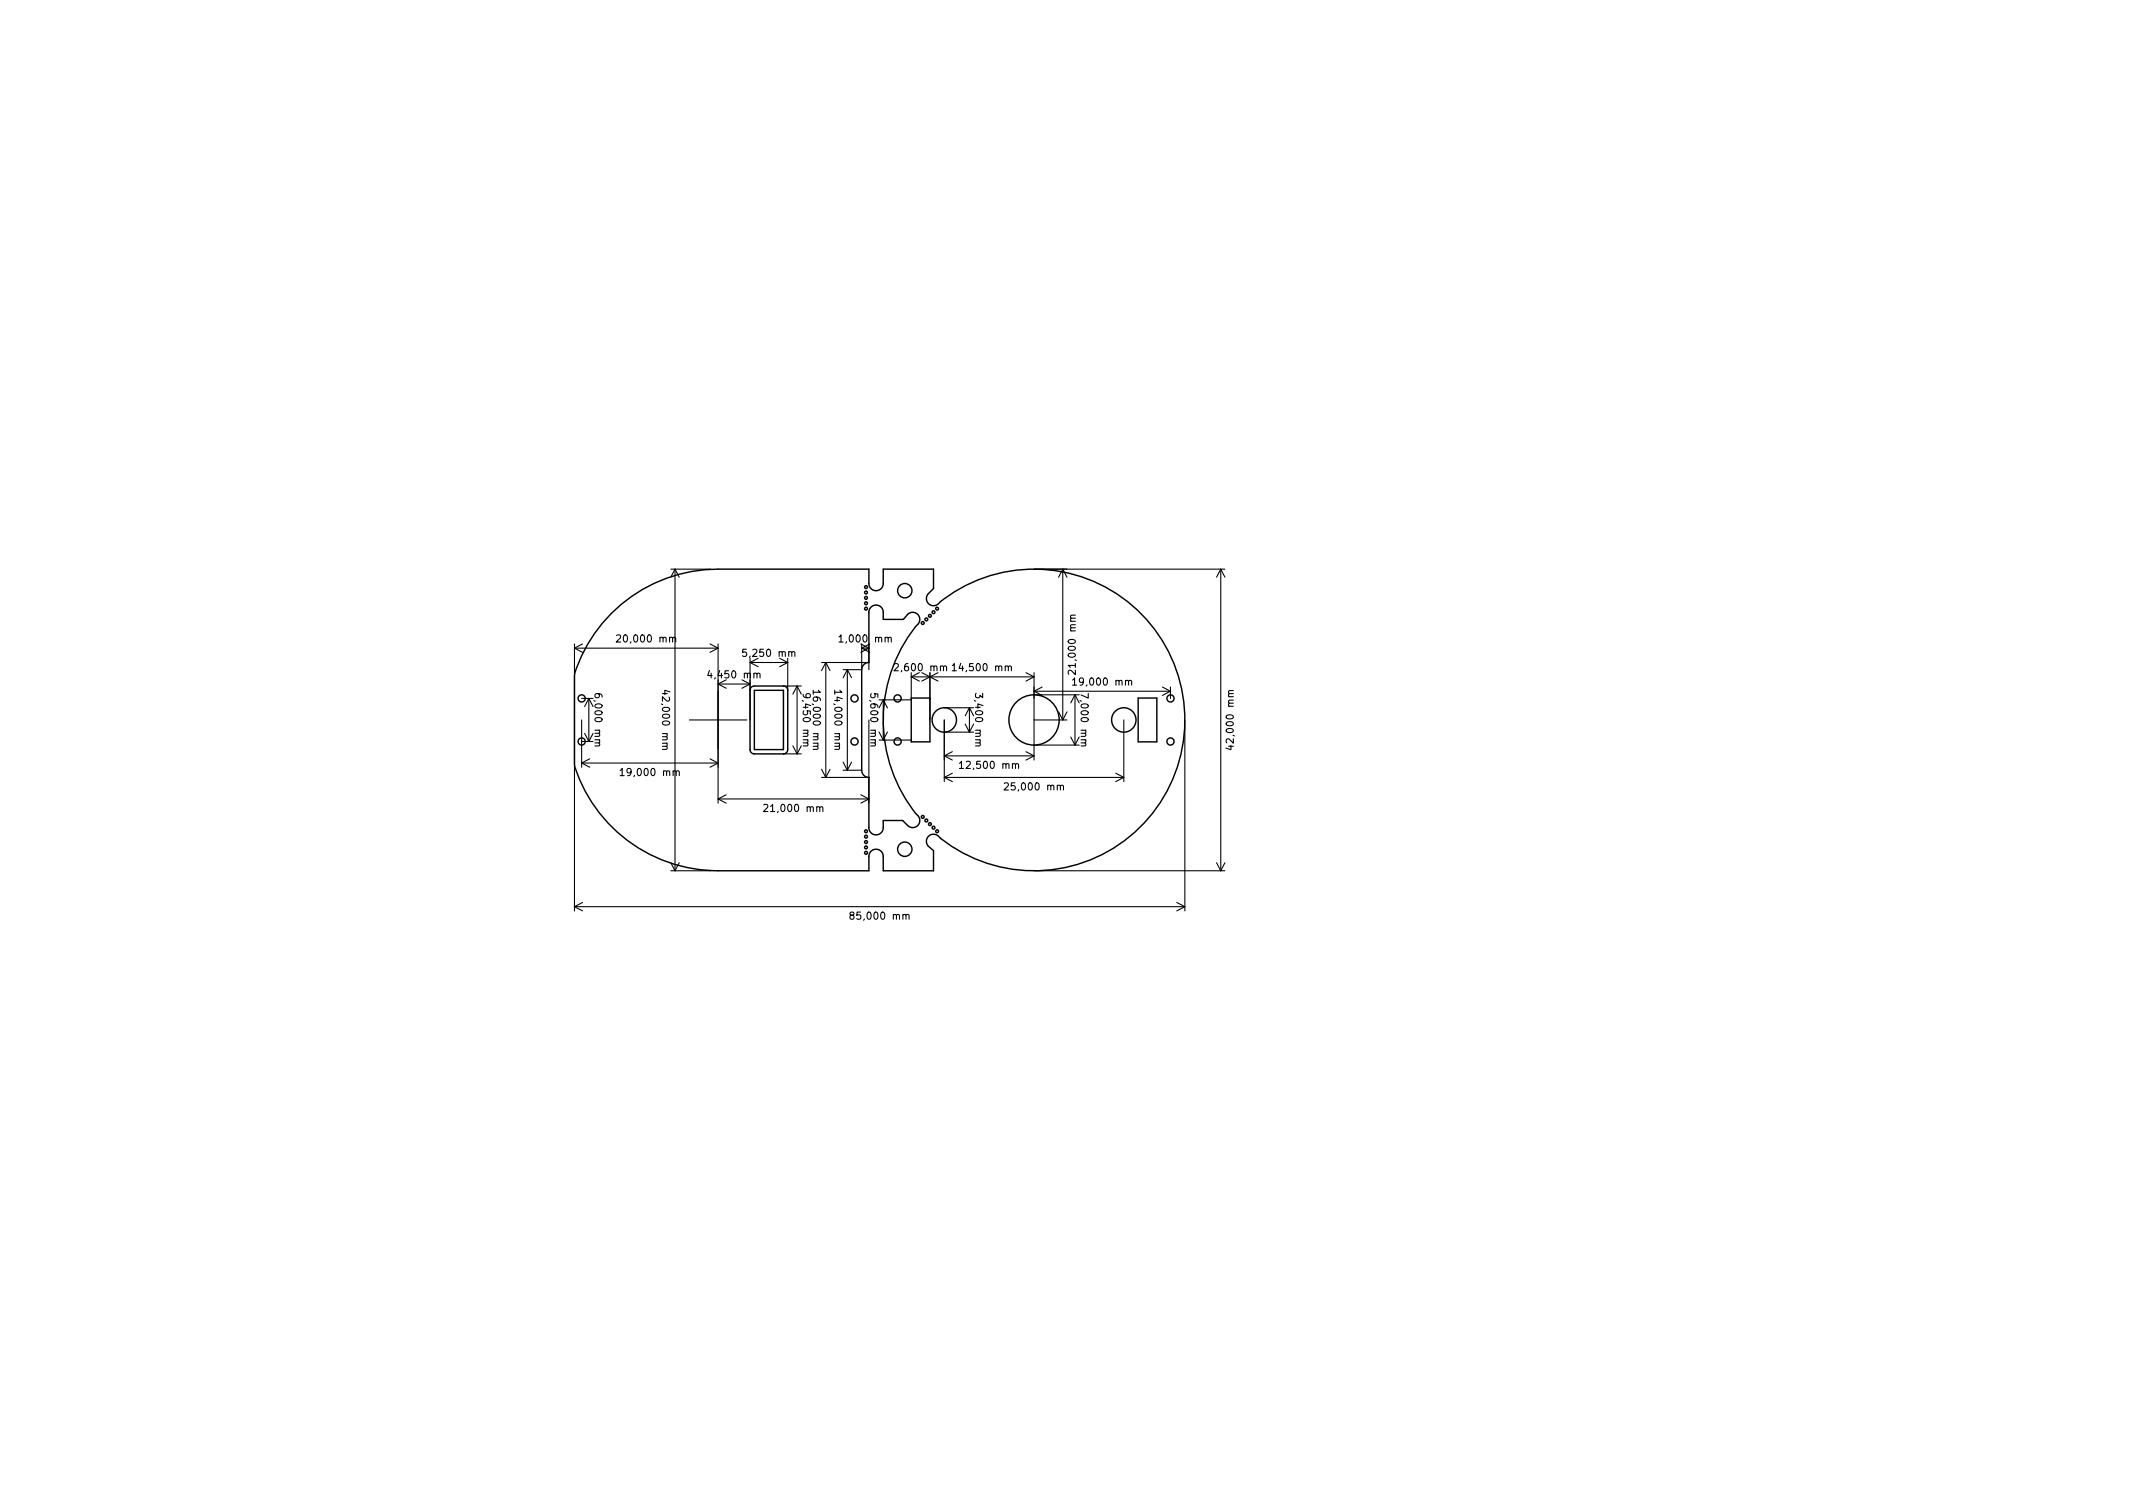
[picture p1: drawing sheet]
<svg xmlns="http://www.w3.org/2000/svg" width="297mm" height="210mm" viewBox="0 0 297 210" stroke-linecap="round" stroke-linejoin="round" font-family="sans-serif">
<defs><g id="words">
<g font-size="1.4">
<text x="86.4" y="89.4">20,000 mm</text>
<text x="117.3" y="89.4">1,000 mm</text>
<text x="99.1" y="94.4">4,450 mm</text>
<text x="103.9" y="91.4">5,250 mm</text>
<text x="125" y="93.4">2,600 mm</text>
<text x="133.2" y="93.4">14,500 mm</text>
<text x="149.8" y="93.3" transform="rotate(-90 149.8 93.3)">21,000 mm</text>
<text x="149.9" y="95.4">19,000 mm</text>
<text x="82.8" y="97.1" transform="rotate(90 82.8 97.1)">6,000 mm</text>
<text x="92.2" y="96.7" transform="rotate(90 92.2 96.7)">42,000 mm</text>
<text x="111.8" y="97.1" transform="rotate(90 111.8 97.1)">9,450 mm</text>
<text x="113.2" y="96.7" transform="rotate(90 113.2 96.7)">16,000 mm</text>
<text x="116.2" y="96.7" transform="rotate(90 116.2 96.7)">14,000 mm</text>
<text x="121.2" y="97.1" transform="rotate(90 121.2 97.1)">5,600 mm</text>
<text x="135.8" y="97.1" transform="rotate(90 135.8 97.1)">3,400 mm</text>
<text x="150.5" y="97.1" transform="rotate(90 150.5 97.1)">7,000 mm</text>
<text x="134.2" y="107">12,500 mm</text>
<text x="171.8" y="103.8" transform="rotate(-90 171.8 103.8)">42,000 mm</text>
<text x="86.9" y="108">19,000 mm</text>
<text x="106.9" y="113">21,000 mm</text>
<text x="140.4" y="110">25,000 mm</text>
<text x="118.9" y="128">85,000 mm</text>
</g>
</g></defs>
<g fill="none" stroke="#000" stroke-width=".15">
<path d="M93.4 79.2h5.6M94 79.2v42M94 79.2l-.6 1.2M94 79.2l.6 1.2M144 79.2h26.6M148 79.2v21M148 79.2l.6 1.2M148 79.2l-.6 1.2M170 79.2v42M170 79.2l.6 1.2M170 79.2l-.6 1.2M80 90.2h20"/>
<path d="M80 89.7v37.1M80 90.2l1.1 .6M81 97.2h1.6M81.1 89.7l-1.1 .5M82 97.2v6M82 97.2l-.6 1.2M82 97.2l.6 1.2M83.3 96.6l.2 .2v.2l-.2 .2-.4-.1-.1-.3 .1-.2a.66 .66 0 0 1 .9 .3v.2M85.9 88.5l.3-.1 .2 .3-.6 .7h.6M93.3 96.3l-.7-.2v.6M93.7 88.9l.1-.2 .2 .1 .1 .6M98.8 93.4l-.2 .7h.6"/>
<path d="M98.9 89.7l1.1 .5M100 89.7v22.1M100 90.2l-1.1 .6M100 95.2h4.4M100 95.2l1.1 .6M101.1 94.7l-1.1 .5M103.3 94.7l1.1 .5M103.9 90.4h-.4l-.1 .5 .2-.1h.3l.1 .2-.1 .3-.1 .1-.4-.1M104.4 91.7v8.5M104.4 95.2l-1.1 .6M104.4 92.2h5.3M104.4 92.2l1.2 .6"/>
<path d="M105.4 93.9l.2-.2 .2 .1v.6M105.6 91.7l-1.2 .5M108.6 91.7l1.1 .5M109.1 95.5h2.5M109.7 91.7v4.4M109.7 92.2l-1.1 .6M110.3 90.9l.1-.2 .2 .1 .1 .6M111 95.5v9.5M111 95.5l-.6 1.1M111 95.5l.6 1.1M111.8 96.7l.1 .3a.67 .67 0 0 0 .9 0v-.4h-.4l-.2 .2 .1 .3 .1 .1M113.2 96.1v.6"/>
<path d="M114 96.1l.2 .3h-1M114.4 92.2h6.6M115 92.2v16M115 92.2l-.6 1.2M115 92.2l.6 1.2M116.2 96.1v.6M116.8 88.7l.3-.3v1M116.8 89.4h.6M117 96.1l.2 .3h-1M118 93.2v14M118 93.2l-.6 1.2M118 93.2l.6 1.2"/>
<path d="M119.9 89.7l1.1 .5M120 90.2h1M120 89.7v3.5h-2.6M120 90.2l1.1 .6M121 89.7v3.5M121 90.2l-1.1 .6M121.1 89.7l-1.1 .5M121.3 96.6l-.1 .1 .1 .4 .4 .1 .1-.1 .1-.4-.1-.1h.4v.5M123 97.4v5.6M123 97.4l-.6 1.2M123 97.4l.6 1.2M123.7 88.9l.1-.2 .3 .1v.6"/>
<path d="M124.5 92.5l.4-.1 .2 .3-.6 .7h.6M126.9 93.7v3.7h-4.5M126.9 94.2h17.1M126.9 94.2l1.1 .6M128 93.7l-1.1 .5M128.4 93.7l2.2 1.1M129.5 93.7v6.5M130.6 93.7l-2.2 1.1M131.4 92.9l.1-.2 .3 .1v.6M131.5 98.5h4.1M132.6 92.7l.3-.3v1M132.6 93.4h.6"/>
<path d="M135 98.5v3.4M135 98.5l-.6 1.2M135 98.5l.6 1.2M135.9 96.5l-.1 .5 .2 .2 .4-.1 .1-.3 .3 .4v-.7M140.4 92.9l.2-.2 .2 .1v.6M142.9 93.7l1.1 .5M144 96.2h19M144 93.7v12.1M144 96.2l1.1 .6M144 96.7h6.3M144 94.2l-1.1 .6M145.1 95.7l-1.1 .5"/>
<path d="M147.4 99.1l.6 1.1M148.6 99.1l-.6 1.1M149.4 94.7l.2-.3v1M149.4 95.4h.5M149.7 96.7v7M149.7 96.7l-.6 1.2M149.7 96.7l.6 1.2M149.8 93.3v.6l-.8-.6-.2 .2v.4M149.8 85.7h-.7v.2l.1 .2M151.5 96.5v.7l-1-.4M157.2 94.9l.1-.2 .2 .1 .1 .6M161.9 95.7l1.1 .5"/>
<path d="M163 95.7v1.5M163 96.2l-1.1 .6M171.8 96.2h-.7v.2l.1 .2M81 106.2h19M81 100.2v6.6M81 106.2l1.1 .6M81 103.2h1.6M81.4 102.1l.6 1.1M82.1 105.7l-1.1 .5M82.6 102.1l-.6 1.1M83.4 103.4l.1 .2v.2l-.7 .1M86.4 107.3l.2-.3v1"/>
<path d="M86.4 108h.5M92.8 103.9l.1 .2v.2h-.7M94.2 107.5l.1-.2 .2 .1 .1 .6M96 100.2h8M98.9 105.7l1.1 .5M100 111.2h21M100 111.2l1.1 .6M100 106.2l-1.1 .6M101.1 110.7l-1.1 .5M106.4 112.1l.3-.1 .2 .3-.6 .7h.6M109.1 105h2.5M110.4 103.8l.6 1.2"/>
<path d="M111.6 103.8l-.6 1.2M112.4 103.4l.1 .2v.2l-.7 .1M113.8 103.9l.1 .2v.2h-.7M114.2 112.5l.1-.2 .2 .1 .1 .6M114.4 108.2h6.6M114.4 107.1l.6 1.1M115.6 107.1l-.6 1.1M116.8 103.9l.1 .2v.2h-.7M117.4 107.2h2.6M117.4 106.1l.6 1.1M118.6 106.1l-.6 1.1M119.9 110.7l1.1 .5"/>
<path d="M121 100.2v11.6M121 111.2l-1.1 .6M121.8 103.4l.1 .2v.2l-.7 .1M122.4 103h4.5M122.4 101.9l.6 1.1M123.6 101.9l-.6 1.1M131.5 101.9h4.1M131.5 105.2h12.5M131.5 100.2v8.6M131.5 105.2l1.1 .6M131.5 108.2h25M131.5 108.2l1.1 .6"/>
<path d="M132.6 104.7l-1.1 .5M132.6 107.7l-1.1 .5M133.6 106.3l.3-.3v1M133.6 107h.6M134.4 100.8l.6 1.1M135.6 100.8l-.6 1.1M136.4 103.4l.1 .2v.2l-.7 .1M139.9 109.1l.3-.1 .2 .3-.6 .7h.6M141.4 106.5l.2-.2 .2 .1v.6M142.9 104.7l1.1 .5M144 103.7h6.3M144 100.2h4.6"/>
<path d="M144 105.2l-1.1 .6M147.7 109.5l.1-.2 .2 .1 .1 .6M149.1 102.6l.6 1.1M150.3 102.6l-.6 1.1M151.1 103.4l.1 .2v.2l-.7 .1M155.4 107.7l1.1 .5M156.5 100.2v8.6M156.5 108.2l-1.1 .6M165 100.2v26.6M171.4 103.8v.6l-.7-.2M80 126.2h85M80 126.2l1.1 .6"/>
<path d="M81.1 125.7l-1.1 .5M93.4 121.2h5.6M93.4 120.1l.6 1.1M94.6 120.1l-.6 1.1M118.5 127.4l-.1-.2v-.1l.1-.1h.3l.1 .2v.1l-.4 .2-.1 .1v.3l.1 .1h.3l.1-.2v-.2l-.2-.2M126.2 127.5l.1-.2 .2 .1 .1 .6M144 121.2h26.6M163.9 125.7l1.1 .5M165 126.2l-1.1 .6M169.4 120.1l.6 1.1M170.6 120.1l-.6 1.1"/>
</g>
<g fill="none" stroke="#000" stroke-width=".2">
<path d="M85.2 85.4a21 21 0 0 1 14.8-6.2h21v2a1 1 0 0 0 1 1 1 1 0 0 0 1-1v-2h7v2.7l-.7 .7a.99 .99 0 0 0 0 1.4 .99 .99 0 0 0 1.4 0 21 21 0 0 1 28.7 2.1 21 21 0 0 1-.3 28.8 21 21 0 0 1-28.8 1.3 .99 .99 0 0 0-1.1 .4 .99 .99 0 0 0 .1 1.2l.7 .6v2.8h-7v-2a1 1 0 0 0-1-1 1 1 0 0 0-1 1v2h-21a21 21 0 0 1-20-14.5v-12.5a11.4 11.4 0 0 1 1.8-4.5l1-1.5 1.1-1.5zM104.6 95.7l.5-.2h4a.6 .6 0 0 1 .6 .6v8.3a.6 .6 0 0 1-.6 .6h-4a.6 .6 0 0 1-.7-.6v-8.3zM105.1 96.1h4v8.3h-4zM121.3 84.5a1 1 0 0 1 1.1-.2 1 1 0 0 1 .6 .9v1h2.8l.6-.7a.99 .99 0 0 1 1.4 0 .99 .99 0 0 1 0 1.4 21 21 0 0 0 .2 27 .99 .99 0 0 1-.4 1.2 .99 .99 0 0 1-1.2-.2l-.7-.7h-2.7v1a1 1 0 0 1-1 1 1 1 0 0 1-1-1v-7a1 1 0 0 1-1-1v-14a1 1 0 0 1 1-1v-7l.1-.3zM126.9 97.2h2.6v6.1h-2.6zM158.5 97.2h2.6v6.1h-2.6z"/>
<circle cx="81" cy="97.2" r=".5"/>
<circle cx="119" cy="97.2" r=".5"/>
<circle cx="120.6" cy="84" r=".2"/>
<circle cx="120.6" cy="84.7" r=".2"/>
<circle cx="120.6" cy="81.7" r=".2"/>
<circle cx="120.6" cy="82.5" r=".2"/>
<circle cx="120.6" cy="83.2" r=".2"/>
<circle cx="125" cy="97.2" r=".5"/>
<circle cx="126" cy="82.2" r="1"/>
<circle cx="128.5" cy="86.7" r=".2"/>
<circle cx="129" cy="86.2" r=".2"/>
<circle cx="129.5" cy="85.7" r=".2"/>
<circle cx="130" cy="85.2" r=".2"/>
<circle cx="130.5" cy="84.7" r=".2"/>
<circle cx="163" cy="97.2" r=".5"/>
<circle cx="81" cy="103.2" r=".5"/>
<circle cx="119" cy="103.2" r=".5"/>
<circle cx="120.6" cy="117.2" r=".2"/>
<circle cx="120.6" cy="115.7" r=".2"/>
<circle cx="120.6" cy="118.7" r=".2"/>
<circle cx="120.6" cy="116.5" r=".2"/>
<circle cx="120.6" cy="118" r=".2"/>
<circle cx="125" cy="103.2" r=".5"/>
<circle cx="126" cy="118.2" r="1"/>
<circle cx="128.5" cy="113.7" r=".2"/>
<circle cx="129" cy="114.2" r=".2"/>
<circle cx="129.5" cy="114.7" r=".2"/>
<circle cx="130" cy="115.2" r=".2"/>
<circle cx="130.5" cy="115.7" r=".2"/>
<circle cx="131.5" cy="100.2" r="1.7"/>
<circle cx="144" cy="100.2" r="3.5"/>
<circle cx="156.5" cy="100.2" r="1.7"/>
<circle cx="163" cy="103.2" r=".5"/>
</g>
<use href="#words"/>
</svg>
